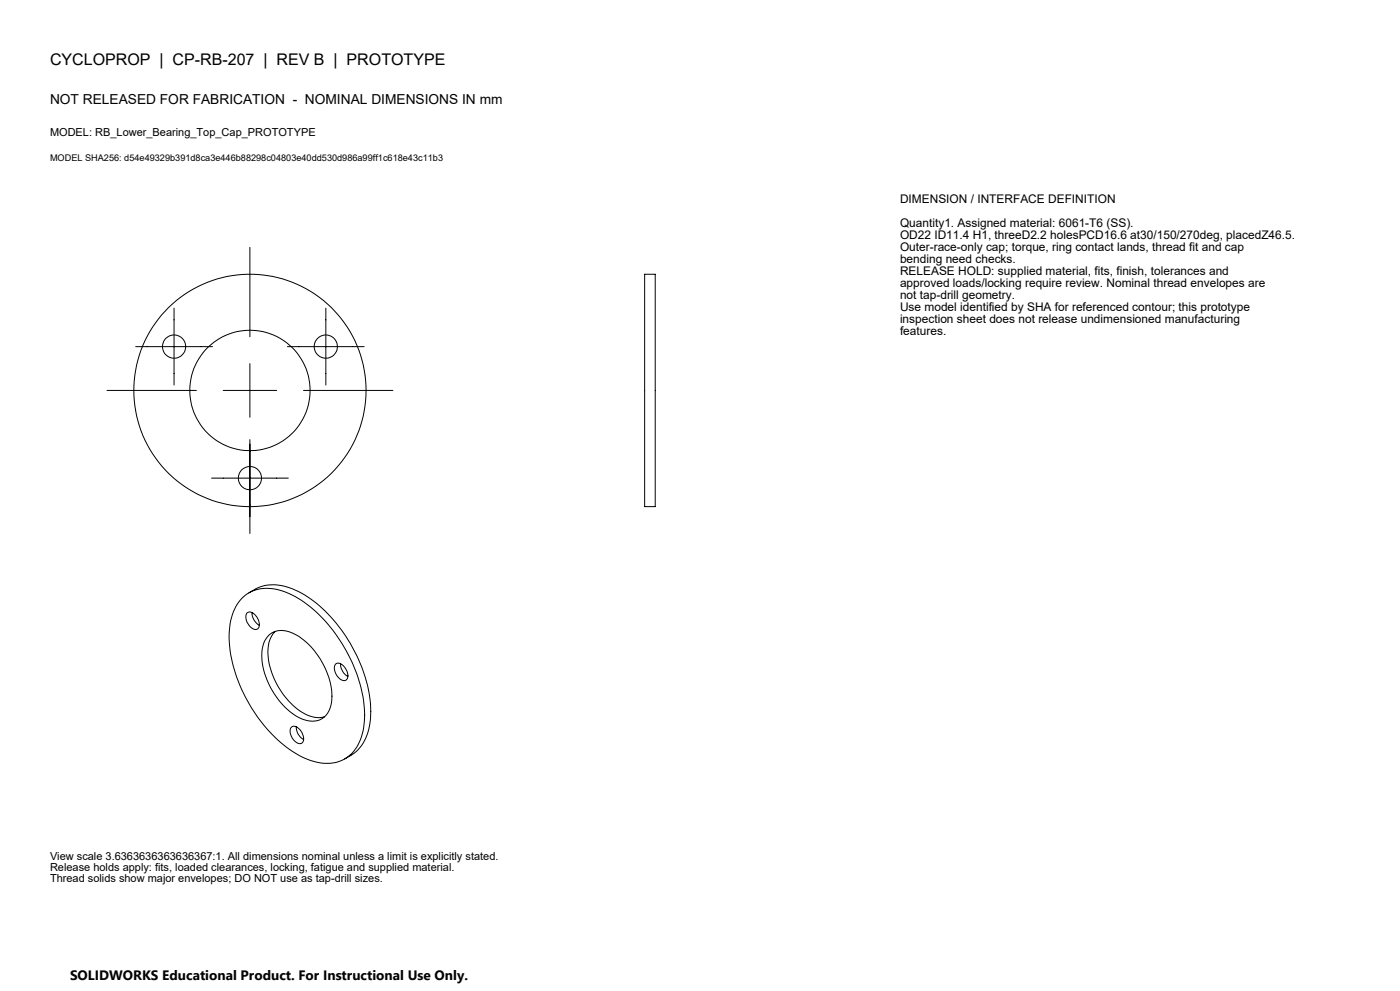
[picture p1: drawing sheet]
<svg xmlns="http://www.w3.org/2000/svg" width="420mm" height="297mm" viewBox="0 0 420 297" stroke-linecap="round" stroke-linejoin="round" font-family="sans-serif">
<defs><g id="words">
<text font-size="4.8" x="15" y="19.4">CYCLOPROP | CP-RB-207 | REV B | PROTOTYPE</text>
<g font-size="4.1">
<text x="15" y="31.1">NOT RELEASED FOR FABRICATION - NOMINAL DIMENSIONS IN mm</text>
<text x="21" y="293.7">SOLIDWORKS Educational Product. For Instructional Use Only.</text>
</g>
<g font-size="3.6">
<text x="270" y="60.8">DIMENSION / INTERFACE DEFINITION</text>
<text x="270" y="68">Quantity1. Assigned material: 6061-T6 (SS).</text>
<text x="270" y="71.6">OD22 ID11.4 H1, threeD2.2 holesPCD16.6 at30/150/270deg, placedZ46.5.</text>
<text x="270" y="75.2">Outer-race-only cap; torque, ring contact lands, thread fit and cap</text>
<text x="270" y="78.8">bending need checks.</text>
<text x="270" y="82.4">RELEASE HOLD: supplied material, fits, finish, tolerances and</text>
<text x="270" y="86">approved loads/locking require review. Nominal thread envelopes are</text>
<text x="270" y="89.6">not tap-drill geometry.</text>
<text x="270" y="93.2">Use model identified by SHA for referenced contour; this prototype</text>
<text x="270" y="96.8">inspection sheet does not release undimensioned manufacturing</text>
<text x="270" y="100.4">features.</text>
</g>
<g font-size="3.3">
<text x="15" y="40.7">MODEL: RB_Lower_Bearing_Top_Cap_PROTOTYPE</text>
<text x="15" y="257.7">View scale 3.6363636363636367:1. All dimensions nominal unless a limit is explicitly stated.</text>
<text x="15" y="261.1">Release holds apply: fits, loaded clearances, locking, fatigue and supplied material.</text>
<text x="15" y="264.5">Thread solids show major envelopes; DO NOT use as tap-drill sizes.</text>
</g>
<text font-size="2.7" x="15" y="48.4">MODEL SHA256: d54e49329b391d8ca3e446b88298c04803e40dd530d986a99ff1c618e43c11b3</text>
</g></defs>
<g fill="none" stroke="#000" stroke-width=".3">
<path d="M75 74.2v26.7M52.2 92.4v23M97.8 92.4v23M193.4 82.2h3.2v69.6h-3.2zM32.1 117h26.8M40.7 103.9h23M67 117h16M75 109v16.1M86.2 103.9h23.1M91.1 117h26.8M75 131.8v28.1M63.5 143.3h23"/>
<path d="M72.5 179.4a11.8 11.8 0 0 1 13.4-1.9 39.4 39.4 0 0 1 18.6 18.7 37.2 37.2 0 0 1 4.6 22 11.9 11.9 0 0 1-7.9 10.2 16.9 16.9 0 0 1-13.5-3.2 45.4 45.4 0 0 1-19-34.4 16.5 16.5 0 0 1 3.8-11.4zM74.7 177.7l1.9-1.1a13 13 0 0 1 12.1 .3 41.7 41.7 0 0 1 19.2 21.7 31.7 31.7 0 0 1 2.4 21.2 12.2 12.2 0 0 1-6.9 7.6M74.1 183.7a2.27 2.27 0 0 1 3.1 1.4 2.52 2.52 0 0 1 0 3.5 3.3 3.3 0 0 1-3.4-3.2v-1zM75.6 183.6a4.4 4.4 0 0 0 2.2 3.8M80.5 190.6a6.5 6.5 0 0 1 8.2-.4 22.8 22.8 0 0 1 10.8 19.9 5.9 5.9 0 0 1-6.3 6 15.7 15.7 0 0 1-10.5-7.5 19.3 19.3 0 0 1-3.7-15.5l.5-1.2zM82.6 189.2a9.4 9.4 0 0 0-2.1 8.5 23.2 23.2 0 0 0 11.4 16.5 7.5 7.5 0 0 0 5.5 .6M100.7 199a2.16 2.16 0 0 1 3 1.4 2.3 2.3 0 0 1-.2 3.6 3.6 3.6 0 0 1-2.8-5zM102.2 198.9v.1a4.4 4.4 0 0 0 2.2 3.7M87.4 217.9a2.18 2.18 0 0 1 3 1.4 2.52 2.52 0 0 1 0 3.5 3.3 3.3 0 0 1-3.3-3.2v-1zM88.9 217.8v.1a4.4 4.4 0 0 0 2.2 3.7"/>
<circle cx="52.2" cy="103.9" r="3.5"/>
<circle cx="75" cy="117" r="18"/>
<circle cx="75" cy="117" r="34.8"/>
<circle cx="97.7" cy="103.9" r="3.5"/>
<circle cx="75" cy="143.3" r="3.5"/>
</g>
<use href="#words"/>
</svg>
